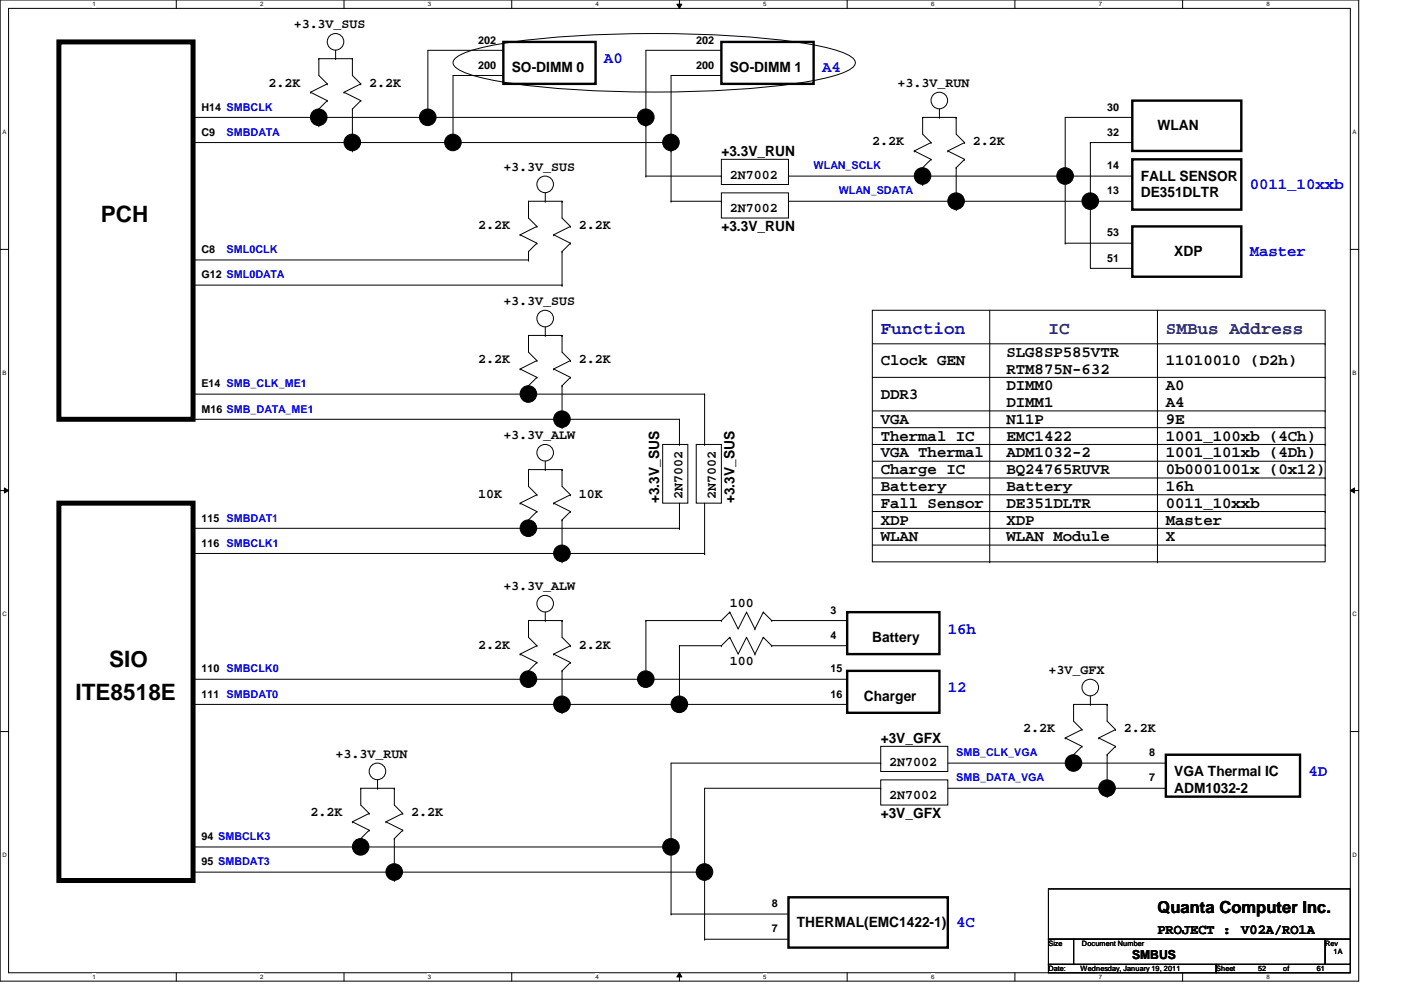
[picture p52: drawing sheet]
<svg xmlns="http://www.w3.org/2000/svg" width="297mm" height="210mm" viewBox="0 0 297 210" stroke-linecap="round" stroke-linejoin="round" font-family="sans-serif">
<defs><g id="words">
<g font-size="4.8">
<text x="21.4" y="47.1">PCH</text>
<text x="23.2" y="141.4">SIO</text>
<text x="16" y="148.5">ITE8518E</text>
</g>
<text font-size="3.7" fill="#0000a0" x="186.7" y="70.7">Function</text>
<g font-size="3.7" fill="#000080">
<text x="222.3" y="70.7">IC</text>
<text x="247.2" y="70.7">SMBus Address</text>
</g>
<text font-size="3.5" x="245.4" y="193.5">Quanta Computer Inc.</text>
<g font-size="3.3" fill="#00f">
<text x="128.1" y="13.4">A0</text>
<text x="174.3" y="15.2">A4</text>
<text x="265" y="40.1">0011_10xxb</text>
<text x="265" y="54.3">Master</text>
<text x="201" y="134.3">16h</text>
<text x="201" y="146.8">12</text>
<text x="277.4" y="164.5">4D</text>
<text x="202.7" y="196.6">4C</text>
</g>
<g font-size="3.3">
<text x="186.7" y="77.4">Clock GEN</text>
<text x="213.4" y="75.6">SLG8SP585VTR</text>
<text x="247.2" y="77.4">11010010 (D2h)</text>
<text x="213.4" y="79.2">RTM875N-632</text>
<text x="213.4" y="82.8">DIMM0</text>
<text x="247.2" y="82.8">A0</text>
<text x="186.7" y="84.5">DDR3</text>
<text x="186.7" y="89.9">VGA</text>
<text x="213.4" y="86.3">DIMM1</text>
<text x="213.4" y="89.9">N11P</text>
<text x="247.2" y="86.3">A4</text>
<text x="247.2" y="89.9">9E</text>
<text x="186.7" y="93.4">Thermal IC</text>
<text x="213.4" y="93.4">EMC1422</text>
<text x="247.2" y="93.4">1001_100xb (4Ch)</text>
<text x="186.7" y="97">VGA Thermal</text>
<text x="186.7" y="100.5">Charge IC</text>
<text x="213.4" y="97">ADM1032-2</text>
<text x="213.4" y="100.5">BQ24765RUVR</text>
<text x="247.2" y="100.5">0b0001001x (0x12)</text>
<text x="247.2" y="97">1001_101xb (4Dh)</text>
<text x="186.7" y="104.1">Battery</text>
<text x="186.7" y="107.7">Fall Sensor</text>
<text x="213.4" y="107.7">DE351DLTR</text>
<text x="213.4" y="104.1">Battery</text>
<text x="247.2" y="104.1">16h</text>
<text x="247.2" y="107.7">0011_10xxb</text>
<text x="186.7" y="111.2">XDP</text>
<text x="213.4" y="111.2">XDP</text>
<text x="247.2" y="111.2">Master</text>
<text x="186.7" y="114.8">WLAN</text>
<text x="213.4" y="114.8">WLAN Module</text>
<text x="247.2" y="114.8">X</text>
</g>
<g font-size="3">
<text x="108.5" y="15.2">SO-DIMM 0</text>
<text x="154.7" y="15.2">SO-DIMM 1</text>
<text x="245.4" y="27.6">WLAN</text>
<text x="152.9" y="33">+3.3V_RUN</text>
<text x="241.8" y="38.3">FALL SENSOR</text>
<text x="241.8" y="41.9">DE351DLTR</text>
<text x="152.9" y="49">+3.3V_RUN</text>
<text x="249" y="54.3">XDP</text>
<text x="139.7" y="106.7" transform="rotate(-90 139.7 106.7)">+3.3V_SUS</text>
<text x="155.7" y="106.7" transform="rotate(-90 155.7 106.7)">+3.3V_SUS</text>
<text x="185" y="136.1">Battery</text>
<text x="183.2" y="148.5">Charger</text>
<text x="186.7" y="157.4">+3V_GFX</text>
<text x="249" y="164.5">VGA Thermal IC</text>
<text x="186.7" y="173.4">+3V_GFX</text>
<text x="249" y="168.1">ADM1032-2</text>
<text x="168.9" y="196.6">THERMAL(EMC1422-1)</text>
<text x="245.4" y="198.1">PROJECT :</text>
<text x="263.2" y="198.1">V02A/RO1A</text>
</g>
<g font-size="2.8">
<text x="62.3" y="5.9">+3.3V_SUS</text>
<text x="56.9" y="18.4">2.2K</text>
<text x="78.3" y="18.4">2.2K</text>
<text x="190.3" y="18.4">+3.3V_RUN</text>
<text x="185" y="30.8">2.2K</text>
<text x="206.3" y="30.8">2.2K</text>
<text x="106.7" y="36.2">+3.3V_SUS</text>
<text x="154.7" y="37.9">2N7002</text>
<text x="154.7" y="45">2N7002</text>
<text x="101.4" y="48.6">2.2K</text>
<text x="122.7" y="48.6">2.2K</text>
<text x="106.7" y="64.6">+3.3V_SUS</text>
<text x="101.4" y="77">2.2K</text>
<text x="122.7" y="77">2.2K</text>
<text x="106.7" y="93">+3.3V_ALW</text>
<text x="101.4" y="105.5">10K</text>
<text x="122.7" y="105.5">10K</text>
<text x="144.7" y="105.8" transform="rotate(-90 144.7 105.8)">2N7002</text>
<text x="151.8" y="105.8" transform="rotate(-90 151.8 105.8)">2N7002</text>
<text x="106.7" y="125.1">+3.3V_ALW</text>
<text x="154.7" y="128.6">100</text>
<text x="101.4" y="137.5">2.2K</text>
<text x="122.7" y="137.5">2.2K</text>
<text x="154.7" y="141.1">100</text>
<text x="222.3" y="142.8">+3V_GFX</text>
<text x="217" y="155.3">2.2K</text>
<text x="238.3" y="155.3">2.2K</text>
<text x="71.2" y="160.6">+3.3V_RUN</text>
<text x="188.5" y="162.4">2N7002</text>
<text x="65.8" y="173.1">2.2K</text>
<text x="87.2" y="173.1">2.2K</text>
<text x="188.5" y="169.5">2N7002</text>
</g>
<text font-size="2.6" x="240.1" y="203.3">SMBUS</text>
<g font-size="2.3">
<text x="101.4" y="9.2">202</text>
<text x="147.6" y="9.2">202</text>
<text x="101.4" y="14.6">200</text>
<text x="147.6" y="14.6">200</text>
<text x="42.7" y="23.5">H14 SMBCLK</text>
<text x="234.7" y="23.5">30</text>
<text x="42.7" y="28.8">C9</text>
<text x="234.7" y="28.8">32</text>
<text x="234.7" y="35.9">14</text>
<text x="234.7" y="41.2">13</text>
<text x="42.7" y="53.7">C8</text>
<text x="234.7" y="50.1">53</text>
<text x="42.7" y="59">G12 SML0DATA</text>
<text x="234.7" y="55.5">51</text>
<text x="42.7" y="82.1">E14 SMB_CLK_ME1</text>
<text x="42.7" y="87.5">M16 SMB_DATA_ME1</text>
<text x="42.7" y="110.6">115 SMBDAT1</text>
<text x="42.7" y="115.9">116 SMBCLK1</text>
<text x="176.1" y="130.1">3</text>
<text x="176.1" y="135.5">4</text>
<text x="42.7" y="142.6">110 SMBCLK0</text>
<text x="176.1" y="142.6">15</text>
<text x="42.7" y="147.9">111 SMBDAT0</text>
<text x="176.1" y="147.9">16</text>
<text x="243.6" y="160.4">8</text>
<text x="243.6" y="165.7">7</text>
<text x="42.7" y="178.1">94 SMBCLK3</text>
<text x="42.7" y="183.5">95 SMBDAT3</text>
<text x="163.6" y="192.4">8</text>
<text x="163.6" y="197.7">7</text>
</g>
<g font-size="2.3" fill="#00f">
<text x="48" y="28.8">SMBDATA</text>
<text x="172.5" y="35.9">WLAN_SCLK</text>
<text x="177.8" y="41.2">WLAN_SDATA</text>
<text x="48" y="53.7">SML0CLK</text>
<text x="202.7" y="160.4">SMB_CLK_VGA</text>
<text x="202.7" y="165.7">SMB_DATA_VGA</text>
</g>
<g font-size="1.6">
<text x="222.3" y="200.6">Size</text>
<text x="229.4" y="200.6">Document Number</text>
<text x="281" y="200.6">Rev</text>
<text x="282.7" y="202.4">1A</text>
<text x="222.3" y="205.9">Date:</text>
<text x="229.1" y="205.9">Wednesday, January 19, 2011</text>
<text x="257.8" y="205.9">Sheet</text>
<text x="266.7" y="205.9">52</text>
<text x="272.1" y="205.9">of</text>
<text x="279.2" y="205.9">61</text>
</g>
<g font-size="1.3">
<text x="19.6" y="1.3">1</text>
<text x="55.2" y="1.3">2</text>
<text x="90.7" y="1.3">3</text>
<text x="126.3" y="1.3">4</text>
<text x="161.8" y="1.3">5</text>
<text x="197.4" y="1.3">6</text>
<text x="233" y="1.3">7</text>
<text x="268.5" y="1.3">8</text>
<text x=".5" y="28.4">A</text>
<text x="286.8" y="28.4">A</text>
<text x=".5" y="79.5">B</text>
<text x="286.8" y="79.5">B</text>
<text x=".5" y="130.7">C</text>
<text x="286.8" y="130.7">C</text>
<text x=".5" y="181.8">D</text>
<text x="286.8" y="181.8">D</text>
<text x="19.6" y="207.6">1</text>
<text x="55.2" y="207.6">2</text>
<text x="90.7" y="207.6">3</text>
<text x="126.3" y="207.6">4</text>
<text x="161.8" y="207.6">5</text>
<text x="197.4" y="207.6">6</text>
<text x="233" y="207.6">7</text>
<text x="268.5" y="207.6">8</text>
</g>
</g></defs>
<path d="M0 0h288.1v208h-288.1zM1.8 1.8h284.5v204.4h-284.5z" fill="none" stroke="#000" stroke-width=".21"/>
<g fill="#fff">
<path d="M19.6 .2h.7v1.4h-.7z"/>
<path d="M19.6 206.4h.7v1.4h-.7z"/>
</g>
<path d="M37.4 0v1.8M37.4 206.2v1.8" fill="none" stroke="#000" stroke-width=".21"/>
<g fill="#fff">
<path d="M55.2 .2h.6v1.4h-.6z"/>
<path d="M55.2 206.4h.6v1.4h-.6z"/>
</g>
<path d="M72.9 0v1.8M72.9 206.2v1.8" fill="none" stroke="#000" stroke-width=".21"/>
<g fill="#fff">
<path d="M90.7 .2h.7v1.4h-.7z"/>
<path d="M90.7 206.4h.7v1.4h-.7z"/>
</g>
<path d="M108.5 0v1.8M108.5 206.2v1.8" fill="none" stroke="#000" stroke-width=".21"/>
<g fill="#fff">
<path d="M126.3 .2h.7v1.4h-.7z"/>
<path d="M126.3 206.4h.7v1.4h-.7z"/>
</g>
<path d="M143.5 .9h1.1l-.5 .9zM144.1 0v1.8M144.1 206.2l.5 .9h-1.1zM144.1 206.2v1.8" fill="none" stroke="#000" stroke-width=".21"/>
<path d="M143.5 .9h1.1l-.5 .9zM144.1 206.2l.5 .9h-1.1z" fill="#000"/>
<g fill="#fff">
<path d="M161.8 .2h.7v1.4h-.7z"/>
<path d="M161.8 206.4h.7v1.4h-.7z"/>
</g>
<path d="M179.6 0v1.8M179.6 206.2v1.8" fill="none" stroke="#000" stroke-width=".21"/>
<g fill="#fff">
<path d="M197.4 .2h.7v1.4h-.7z"/>
<path d="M197.4 206.4h.7v1.4h-.7z"/>
</g>
<path d="M215.2 0v1.8M215.2 206.2v1.8" fill="none" stroke="#000" stroke-width=".21"/>
<g fill="#fff">
<path d="M233 .2h.6v1.4h-.6z"/>
<path d="M233 206.4h.6v1.4h-.6z"/>
</g>
<path d="M250.7 0v1.8M250.7 206.2v1.8" fill="none" stroke="#000" stroke-width=".21"/>
<g fill="#fff">
<path d="M268.5 .2h.7v1.4h-.7z"/>
<path d="M268.5 206.4h.7v1.4h-.7z"/>
<path d="M.5 27.3h.8v1.4h-.8z"/>
<path d="M286.8 27.3h.8v1.4h-.8z"/>
<path d="M.5 78.4h.8v1.4h-.8z"/>
<path d="M286.8 78.4h.8v1.4h-.8z"/>
</g>
<path d="M0 52.9h1.8M286.3 52.9h1.8" fill="none" stroke="#000" stroke-width=".21"/>
<g fill="#fff">
<path d="M.5 129.5h.9v1.4h-.9z"/>
<path d="M286.8 129.5h.9v1.4h-.9z"/>
</g>
<path d="M0 104h1.8M.9 103.5l.9 .5-.9 .5zM286.3 104l.9-.5v1zM286.3 104h1.8" fill="none" stroke="#000" stroke-width=".21"/>
<path d="M.9 103.5l.9 .5-.9 .5zM286.3 104l.9-.5v1z" fill="#000"/>
<g fill="#fff">
<path d="M.5 180.6h.9v1.4h-.9z"/>
<path d="M286.8 180.6h.9v1.4h-.9z"/>
</g>
<g fill="none" stroke="#000" stroke-width=".21">
<path d="M65.8 19.6h.1M65.8 19.6l3.6 1.7M67.6 12.4h.1M67.6 12.4v3.6l1.8 1.8M67.6 12.4h7.1M69.4 17.8h.1M69.4 17.8l-3.6 1.8M71.2 12.4h.1M71.2 10.7v1.7M72.9 19.6h.1M72.9 19.6l3.6 1.7M74.7 12.4h.1"/>
<path d="M74.7 12.4v3.6l1.8 1.8M76.5 17.8h.1M76.5 17.8l-3.6 1.8M96.6 12.3a16.8 16.8 0 0 1 7-2.5 204.4 204.4 0 0 1 41.7-2.6 157.1 157.1 0 0 1 30.2 3 14.5 14.5 0 0 1 5.3 2.1 1.16 1.16 0 0 1 0 2 16.9 16.9 0 0 1-7 2.5 203 203 0 0 1-41.7 2.6 155.6 155.6 0 0 1-30.2-3 14.5 14.5 0 0 1-5.3-2.1 1.16 1.16 0 0 1 0-2zM106.7 10.7h.1M106.7 16h.1M106.7 10.7h-16v14.2M106.7 16h-10.6v14.2M152.9 10.7h.1M152.9 16h.1M152.9 10.7h-16v26.6M152.9 16h-10.6v26.7"/>
<path d="M40.9 24.9h96M40.9 30.2h101.4M67.6 23.1h.1M67.6 26.7h.1M67.6 23.1v3.6M69.4 21.3h.1M69.4 21.3l-1.8 1.8M74.7 32h.1M74.7 23.1h.1M74.7 23.1v8.9M76.5 21.3h.1M76.5 21.3l-1.8 1.8"/>
<path d="M90.7 24.9h.1M96.1 30.2h.1M136.9 24.9h.1M136.9 37.3h.1M136.9 26.7h.1M136.9 37.3h16M142.3 30.2h.1M142.3 32h.1M152.9 33.8h14.3v5.3h-14.3zM152.9 37.3h.1M167.2 37.3h72.9M193.8 32h.1"/>
<path d="M193.8 32l3.6 1.8M195.6 24.9h.1M195.6 35.6h.1M195.6 39.1h.1M195.6 24.9h7.1M195.6 24.9v3.5l1.8 1.8M195.6 35.6v3.5M197.4 30.2h.1M197.4 33.8h.1M197.4 30.2l-3.6 1.8M197.4 33.8l-1.8 1.8M199.2 24.9h.1"/>
<path d="M199.2 23.1v1.8M201 32h.1M201 32l3.5 1.8M202.7 24.9h.1M202.7 35.6h.1M202.7 24.9v3.5l1.8 1.8M202.7 35.6v8.8M204.5 30.2h.1M204.5 33.8h.1M204.5 30.2l-3.5 1.8M204.5 33.8l-1.8 1.8M231.2 30.2h.1"/>
<path d="M231.2 30.2h8.9M231.2 30.2v26.7h8.9M240.1 37.3h.1M240.1 30.2h.1M240.1 24.9h.1M240.1 24.9h-14.3v26.7M40.9 55.1h71.2M110.3 49.8h.1M110.3 49.8l3.5 1.8M112.1 55.1h.1M112.1 42.7h.1M112.1 53.3h.1"/>
<path d="M112.1 42.7v3.5l1.7 1.8M112.1 53.3v1.8M112.1 42.7h7.1M113.8 51.6h.1M113.8 48h.1M113.8 51.6l-1.7 1.7M113.8 48l-3.5 1.8M115.6 42.7h.1M115.6 40.9v1.8M117.4 49.8h.1M117.4 49.8l3.5 1.8M119.2 42.7h.1"/>
<path d="M119.2 53.3h.1M119.2 42.7v3.5l1.7 1.8M119.2 53.3v7.2M120.9 48h.1M120.9 51.6h.1M120.9 51.6l-1.7 1.7M120.9 48l-3.5 1.8M142.3 42.7h.1M142.3 42.7h10.6M152.9 40.9h14.3v5.3h-14.3zM152.9 42.7h.1M167.2 42.7h72.9"/>
<path d="M202.7 44.4h.1M225.8 51.6h.1M225.8 51.6h14.3M240.1 42.7h.1M240.1 51.6h.1M240.1 56.9h.1M40.9 60.5h78.3M110.3 78.2h.1M110.3 78.2l3.5 1.8M112.1 71.1h.1M112.1 71.1v3.6l1.7 1.8M112.1 71.1h7.1"/>
<path d="M113.8 76.5h.1M113.8 76.5l-3.5 1.7M115.6 71.1h.1M115.6 69.3v1.8M117.4 78.2h.1M117.4 78.2l3.5 1.8M119.2 60.5h.1M119.2 71.1h.1M119.2 71.1v3.6l1.7 1.8M120.9 76.5h.1M120.9 76.5l-3.5 1.7M185 65.8h96v53.3h-96z"/>
<path d="M185 72.9h96M209.8 65.8v53.3M245.4 65.8v53.3M281 72.9h.1M40.9 83.6h108.5M40.9 88.9h103.2M112.1 81.8h.1M112.1 99.6h.1M112.1 99.6v3.5l1.7 1.8M112.1 99.6h7.1M113.8 80h.1M113.8 80l-1.7 1.8"/>
<path d="M115.6 99.6h.1M115.6 97.8v1.8M119.2 81.8h.1M119.2 90.7h.1M119.2 99.6h.1M119.2 81.8v8.9M119.2 99.6v3.5l1.7 1.8M120.9 80h.1M120.9 80l-1.7 1.8M140.5 94.2h5.3v12.5h-5.3zM144.1 88.9h.1M144.1 94.2h.1"/>
<path d="M144.1 88.9v5.3M147.6 94.2h5.3v12.5h-5.3zM149.4 83.6h.1M149.4 94.2h.1M149.4 83.6v10.6M185 80h96M185 87.1h96M185 90.7h96M185 94.2h96M185 97.8h96M281 80h.1M281 87.1h.1"/>
<path d="M281 90.7h.1M281 94.2h.1M281 97.8h.1M40.9 117.3h108.5M40.9 112h103.2M110.3 106.7h.1M110.3 106.7l3.5 1.8M112.1 110.2h.1M113.8 104.9h.1M113.8 108.5h.1M113.8 108.5l-1.7 1.7M113.8 104.9l-3.5 1.8"/>
<path d="M117.4 106.7h.1M117.4 106.7l3.5 1.8M119.2 110.2h.1M119.2 119.1h.1M119.2 110.2v8.9M120.9 104.9h.1M120.9 108.5h.1M120.9 108.5l-1.7 1.7M120.9 104.9l-3.5 1.8M144.1 112h.1M144.1 106.7v5.3M149.4 117.3h.1"/>
<path d="M149.4 106.7v10.6M185 112h96M185 101.3h96M185 104.9h96M185 108.5h96M185 115.6h96M209.8 119.1h.1M245.4 119.1h.1M281 101.3h.1M281 104.9h.1M281 108.5h.1M281 112h.1"/>
<path d="M281 115.6h.1M110.3 138.7h.1M110.3 138.7l3.5 1.8M112.1 131.6h.1M112.1 131.6v3.5l1.7 1.8M112.1 131.6h7.1M113.8 136.9h.1M113.8 136.9l-3.5 1.8M115.6 131.6h.1M115.6 129.8v1.8M117.4 138.7h.1M117.4 138.7l3.5 1.8"/>
<path d="M119.2 131.6h.1M119.2 131.6v3.5l1.7 1.8M120.9 136.9h.1M120.9 136.9l-3.5 1.8M136.9 131.6h.1M136.9 131.6h16M136.9 131.6v12.4M144.1 136.9h.1M144.1 136.9v12.5M144.1 136.9h8.8M152.9 131.6h.1M152.9 136.9h.1"/>
<path d="M154.7 129.8h.1M154.7 135.1h.1M154.7 129.8l1.8 3.5 1.8-3.5M154.7 129.8l-1.8 1.8M154.7 135.1l1.8 3.6 1.8-3.6M154.7 135.1l-1.8 1.8M158.3 129.8h.1M158.3 135.1h.1M158.3 129.8l1.8 3.5M158.3 135.1l1.8 3.6M160.1 133.3h.1M160.1 138.7h.1"/>
<path d="M161.8 129.8h.1M161.8 135.1h.1M161.8 129.8l-1.7 3.5M161.8 129.8l1.8 1.8M161.8 135.1l-1.7 3.6M161.8 135.1l1.8 1.8M163.6 131.6h.1M163.6 136.9h.1M163.6 131.6h16M163.6 136.9h16M179.6 131.6h.1M179.6 136.9h.1"/>
<path d="M0 155.1h1.8M40.9 149.4h138.7M40.9 144h138.7M112.1 142.2h.1M113.8 140.5h.1M113.8 140.5l-1.7 1.7M119.2 142.2h.1M119.2 151.1h.1M119.2 142.2v8.9M120.9 140.5h.1M120.9 140.5l-1.7 1.7M179.6 149.4h.1"/>
<path d="M179.6 144h.1M186.7 158.2h14.3v5.4h-14.3zM225.8 156.5h.1M225.8 156.5l3.6 1.7M227.6 149.4h.1M227.6 149.4h7.1M227.6 149.4v3.5l1.8 1.8M229.4 154.7h.1M229.4 158.2h.1M229.4 158.2l-1.8 1.8M229.4 154.7l-3.6 1.8M231.2 149.4h.1"/>
<path d="M231.2 147.6v1.8M233 156.5h.1M233 156.5l3.5 1.7M234.7 149.4h.1M234.7 149.4v3.5l1.8 1.8M236.5 154.7h.1M236.5 158.2h.1M236.5 158.2l-1.8 1.8M236.5 154.7l-3.5 1.8M286.3 155.1h1.8M40.9 179.6h101.4M74.7 174.2h.1"/>
<path d="M74.7 174.2l3.6 1.8M76.5 177.8h.1M76.5 167.1h.1M76.5 167.1v3.6l1.8 1.8M76.5 167.1h7.1M78.3 172.5h.1M78.3 176h.1M78.3 176l-1.8 1.8M78.3 172.5l-3.6 1.7M80 167.1h.1M80 165.4v1.7M81.8 174.2h.1"/>
<path d="M81.8 174.2l3.6 1.8M83.6 177.8h.1M83.6 167.1h.1M83.6 167.1v3.6l1.8 1.8M83.6 177.8v8.9M85.4 172.5h.1M85.4 176h.1M85.4 176l-1.8 1.8M85.4 172.5l-3.6 1.7M142.3 179.6h.1M186.7 165.4h14.3v5.3h-14.3zM186.7 161.8h.1"/>
<path d="M186.7 167.1h.1M186.7 167.1h-37.3v32M186.7 161.8h-44.4v32M201 167.1h46.2M201 161.8h46.2M227.6 160h.1M234.7 160h.1M234.7 168.9h.1M234.7 160v8.9M247.2 161.8h.1M247.2 167.1h.1M40.9 184.9h108.5"/>
<path d="M83.6 186.7h.1M142.3 193.8h.1M142.3 193.8h24.9M149.4 184.9h.1M149.4 199.1h.1M149.4 199.1h17.8M167.2 199.1h.1M167.2 193.8h.1M222.3 188.5h64v10.6h-64zM222.3 199.1h5.3v5.4h-5.3zM227.6 199.1h53.4v5.4h-53.4zM281 199.1h5.3v5.4h-5.3z"/>
<path d="M222.3 204.5h35.5v1.7h-35.5zM257.8 204.5h28.5v1.7h-28.5z"/>
<circle cx="71.1" cy="8.9" r="1.76"/>
<circle cx="67.6" cy="24.9" r="1.76"/>
<circle cx="74.7" cy="30.2" r="1.76"/>
<circle cx="90.7" cy="24.9" r="1.76"/>
<circle cx="96" cy="30.2" r="1.76"/>
<circle cx="115.6" cy="39.1" r="1.76"/>
<circle cx="136.9" cy="24.9" r="1.76"/>
<circle cx="142.3" cy="30.2" r="1.76"/>
<circle cx="195.6" cy="37.3" r="1.76"/>
<circle cx="199.1" cy="21.3" r="1.76"/>
<circle cx="225.8" cy="37.3" r="1.76"/>
<circle cx="202.7" cy="42.6" r="1.76"/>
<circle cx="231.2" cy="42.6" r="1.76"/>
<circle cx="115.6" cy="67.5" r="1.76"/>
<circle cx="112" cy="83.5" r="1.76"/>
<circle cx="115.6" cy="96" r="1.76"/>
<circle cx="119.1" cy="88.9" r="1.76"/>
<circle cx="112" cy="112" r="1.76"/>
<circle cx="119.1" cy="117.3" r="1.76"/>
<circle cx="115.6" cy="128" r="1.76"/>
<circle cx="112" cy="144" r="1.76"/>
<circle cx="119.1" cy="149.3" r="1.76"/>
<circle cx="136.9" cy="144" r="1.76"/>
<circle cx="144" cy="149.3" r="1.76"/>
<circle cx="231.2" cy="145.8" r="1.76"/>
<circle cx="76.5" cy="179.6" r="1.76"/>
<circle cx="80" cy="163.5" r="1.76"/>
<circle cx="142.3" cy="179.6" r="1.76"/>
<circle cx="227.6" cy="161.8" r="1.76"/>
<circle cx="234.7" cy="167.1" r="1.76"/>
<circle cx="83.6" cy="184.9" r="1.76"/>
<circle cx="149.4" cy="184.9" r="1.76"/>
</g>
<path d="M12.5 8.9h28.4v80h-28.4zM12.5 106.7h28.4v80h-28.4z" fill="none" stroke="#000" stroke-width="1.1"/>
<g fill="#000">
<circle cx="67.6" cy="24.9" r="1.76"/>
<circle cx="74.7" cy="30.2" r="1.76"/>
<circle cx="90.7" cy="24.9" r="1.76"/>
<circle cx="96" cy="30.2" r="1.76"/>
<circle cx="136.9" cy="24.9" r="1.76"/>
<circle cx="142.3" cy="30.2" r="1.76"/>
<circle cx="195.6" cy="37.3" r="1.76"/>
<circle cx="225.8" cy="37.3" r="1.76"/>
<circle cx="202.7" cy="42.6" r="1.76"/>
<circle cx="231.2" cy="42.6" r="1.76"/>
<circle cx="112" cy="83.5" r="1.76"/>
<circle cx="119.1" cy="88.9" r="1.76"/>
<circle cx="112" cy="112" r="1.76"/>
<circle cx="119.1" cy="117.3" r="1.76"/>
<circle cx="112" cy="144" r="1.76"/>
<circle cx="119.1" cy="149.3" r="1.76"/>
<circle cx="136.9" cy="144" r="1.76"/>
<circle cx="144" cy="149.3" r="1.76"/>
<circle cx="76.5" cy="179.6" r="1.76"/>
<circle cx="142.3" cy="179.6" r="1.76"/>
<circle cx="227.6" cy="161.8" r="1.76"/>
<circle cx="234.7" cy="167.1" r="1.76"/>
<circle cx="83.6" cy="184.9" r="1.76"/>
<circle cx="149.4" cy="184.9" r="1.76"/>
</g>
<path d="M106.7 8.9h19.6v8.9h-19.6zM152.9 8.9h19.6v8.9h-19.6zM240.1 33.8h23.1v10.6h-23.1zM240.1 21.3h23.1v10.7h-23.1zM240.1 48h23.1v10.7h-23.1zM179.6 129.8h19.6v8.9h-19.6zM179.6 142.2h19.6v8.9h-19.6zM247.2 160h28.4v8.9h-28.4zM167.2 190.2h33.8v10.7h-33.8z" fill="none" stroke="#000" stroke-width=".51"/>
<use href="#words"/>
</svg>
